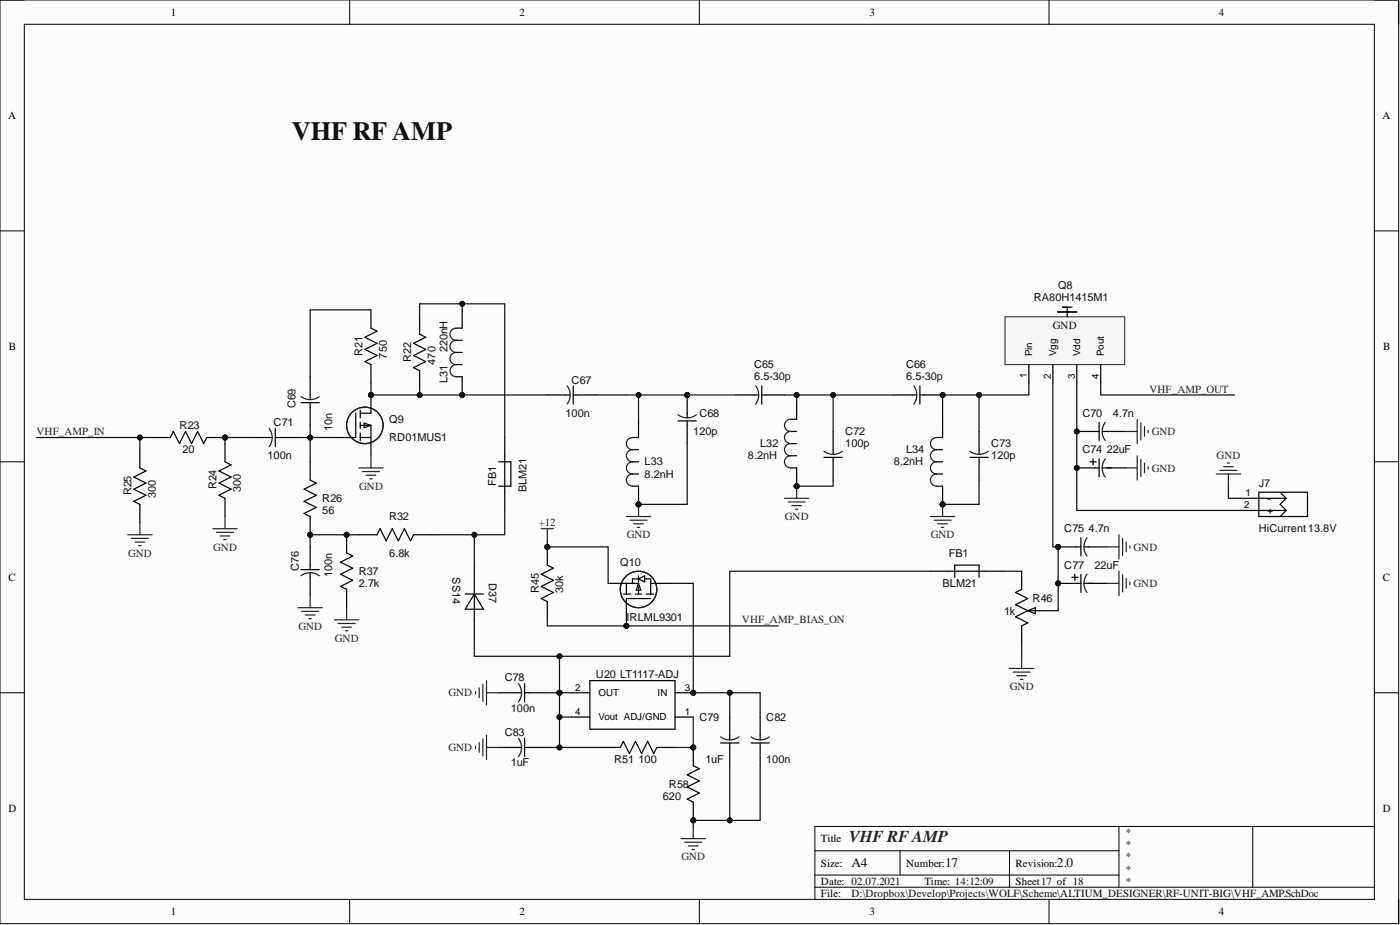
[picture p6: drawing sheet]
<svg xmlns="http://www.w3.org/2000/svg" width="292mm" height="193mm" viewBox="0 0 292 193" stroke-linecap="round" stroke-linejoin="round" font-family="sans-serif">
<defs><g id="words">
<text font-size="5.5" fill="#0e0e0e" x="60.9" y="29.2">VHF RF AMP</text>
<text font-size="3.5" fill="#262626" x="177.1" y="175.7">VHF RFAMP</text>
<g font-size="2.8" fill="#0e0e0e">
<text x="177.6" y="180.9">A4</text>
<text x="197.2" y="180.9">17</text>
<text x="220.5" y="180.9">2.0</text>
</g>
<g font-size="2.3">
<text x="35.6" y="3.3">1</text>
<text x="108.4" y="3.3">2</text>
<text x="181.4" y="3.3">3</text>
<text x="254.3" y="3.3">4</text>
<text x="1.7" y="24.8">A</text>
<text x="288.4" y="24.8">A</text>
<text x="1.9" y="73">B</text>
<text x="288.6" y="73">B</text>
<text x="1.8" y="121.2">C</text>
<text x="288.5" y="121.2">C</text>
<text x="1.8" y="169.4">D</text>
<text x="288.5" y="169.4">D</text>
<text x="171.3" y="175.7">Title</text>
<text x="171.3" y="180.8">Size:</text>
<text x="171.3" y="184.6">Date: 02.07.2021</text>
<text x="189.1" y="180.8">Number:</text>
<text x="192.9" y="184.6">Time: 14:12:09</text>
<text x="211.9" y="180.8">Revision:</text>
<text x="211.9" y="184.6">Sheet17 of 18</text>
<text x="35.6" y="190.9">1</text>
<text x="108.4" y="190.9">2</text>
<text x="171.3" y="187.1">File:</text>
<text x="181.4" y="190.9">3</text>
<text x="254.3" y="190.9">4</text>
</g>
<g font-size="2.3" fill="#0e0e0e">
<text x="215.7" y="62.9">RA80H1415M1</text>
<text x="220.8" y="60.3">Q8</text>
<text x="219.7" y="68.5">GND</text>
<text x="75.6" y="74.2" transform="rotate(-90 75.6 74.2)">R21</text>
<text x="80.7" y="74.8" transform="rotate(-90 80.7 74.8)">750</text>
<text x="85.8" y="75.5" transform="rotate(-90 85.8 75.5)">R22</text>
<text x="90.8" y="76.1" transform="rotate(-90 90.8 76.1)">470</text>
<text x="93.4" y="73.5" transform="rotate(-90 93.4 73.5)">220nH</text>
<text x="157.3" y="76.8">C65</text>
<text x="189.1" y="76.8">C66</text>
<text x="93.4" y="79.9" transform="rotate(-90 93.4 79.9)">L31</text>
<text x="119.3" y="80">C67</text>
<text x="157.3" y="79.4">6.5-30p</text>
<text x="189.1" y="79.4">6.5-30p</text>
<text x="37.5" y="89.5">R23</text>
<text x="57.1" y="88.9">C71</text>
<text x="61.7" y="85.2" transform="rotate(-90 61.7 85.2)">C69</text>
<text x="81.2" y="88.2">Q9</text>
<text x="118" y="87">100n</text>
<text x="145.9" y="87">C68</text>
<text x="225.8" y="87">C70</text>
<text x="232.2" y="87">4.7n</text>
<text x="38.1" y="94.6">20</text>
<text x="55.8" y="95.8">100n</text>
<text x="69.3" y="90" transform="rotate(-90 69.3 90)">10n</text>
<text x="81.2" y="92">RD01MUS1</text>
<text x="144.6" y="90.8">120p</text>
<text x="156.1" y="95.8">8.2nH</text>
<text x="158.6" y="93.3">L32</text>
<text x="176.4" y="93.3">100p</text>
<text x="176.4" y="90.8">C72</text>
<text x="189.1" y="94.6">L34</text>
<text x="206.8" y="95.8">120p</text>
<text x="206.8" y="93.3">C73</text>
<text x="225.8" y="94.6">C74</text>
<text x="230.9" y="94.6">22uF</text>
<text x="103.5" y="101.4" transform="rotate(-90 103.5 101.4)">FB1</text>
<text x="134.5" y="99.6">8.2nH</text>
<text x="134.5" y="97.1">L33</text>
<text x="186.5" y="97.1">8.2nH</text>
<text x="262.6" y="101.5">J7</text>
<text x="27.4" y="103.4" transform="rotate(-90 27.4 103.4)">R25</text>
<text x="32.5" y="104" transform="rotate(-90 32.5 104)">300</text>
<text x="45.2" y="102.1" transform="rotate(-90 45.2 102.1)">R24</text>
<text x="50.2" y="102.7" transform="rotate(-90 50.2 102.7)">300</text>
<text x="67.2" y="104.7">R26</text>
<text x="67.2" y="107.2">56</text>
<text x="109.9" y="102.7" transform="rotate(-90 109.9 102.7)">BLM21</text>
<text x="81.2" y="108.5">R32</text>
<text x="222" y="111.1">C75</text>
<text x="227.1" y="111.1">4.7n</text>
<text x="262.6" y="111.1">HiCurrent13.8V</text>
<text x="62.3" y="119.2" transform="rotate(-90 62.3 119.2)">C76</text>
<text x="74.9" y="119.9">R37</text>
<text x="81.2" y="116.1">6.8k</text>
<text x="129.4" y="118">Q10</text>
<text x="197.9" y="116.1">FB1</text>
<text x="222" y="118.7">C77</text>
<text x="228.4" y="118.7">22uF</text>
<text x="69.3" y="120.4" transform="rotate(-90 69.3 120.4)">100n</text>
<text x="74.9" y="122.5">2.7k</text>
<text x="94.4" y="120.4" transform="rotate(90 94.4 120.4)">SS14</text>
<text x="102" y="121.7" transform="rotate(90 102 121.7)">D37</text>
<text x="112.4" y="123.6" transform="rotate(-90 112.4 123.6)">R45</text>
<text x="117.5" y="123.6" transform="rotate(-90 117.5 123.6)">30k</text>
<text x="196.7" y="122.5">BLM21</text>
<text x="215.4" y="125.7">R46</text>
<text x="130.7" y="129.5">I</text>
<text x="131.4" y="129.5">RLML9301</text>
<text x="209.5" y="128.2">1k</text>
<text x="105.3" y="142.2">C78</text>
<text x="124.3" y="141.5">U20 LT1117-ADJ</text>
<text x="106.6" y="148.5">100n</text>
<text x="105.3" y="153.6">C83</text>
<text x="145.9" y="150.4">C79</text>
<text x="159.9" y="150.4">C82</text>
<text x="106.6" y="159.9">1uF</text>
<text x="128.2" y="159.2">R51</text>
<text x="133.2" y="159.2">100</text>
<text x="147.2" y="159.2">1uF</text>
<text x="159.9" y="159.2">100n</text>
<text x="138.3" y="166.8">620</text>
<text x="139.6" y="164.3">R58</text>
<text x="234.7" y="174.4">*</text>
<text x="234.7" y="177">*</text>
<text x="234.7" y="179.5">*</text>
<text x="234.7" y="182">*</text>
<text x="234.7" y="184.6">*</text>
<text x="177.6" y="187.1">D:\Dropbox\Develop\Projects\WOLF\Scheme\ALTIUM_DESIGNER\RF-UNIT-BIG\VHF_AMP.SchDoc</text>
</g>
<g font-size="2.3" fill="#262626">
<text x="239.8" y="81.9">VHF_AMP_OUT</text>
<text x="7.6" y="90.8">VHF_AMP_IN</text>
<text x="240.3" y="90.8">GND</text>
<text x="253.8" y="95.8">GND</text>
<text x="240.3" y="98.4">GND</text>
<text x="74.9" y="102.2">GND</text>
<text x="112.4" y="109.8">+12</text>
<text x="130.8" y="112.3">GND</text>
<text x="163.8" y="108.5">GND</text>
<text x="194.2" y="112.3">GND</text>
<text x="26.7" y="116.1">GND</text>
<text x="44.5" y="114.9">GND</text>
<text x="236.5" y="114.9">GND</text>
<text x="236.5" y="122.5">GND</text>
<text x="62.3" y="131.3">GND</text>
<text x="154.8" y="130.1">VHF_AMP_BIAS_ON</text>
<text x="69.9" y="133.9">GND</text>
<text x="93.6" y="145.3">GND</text>
<text x="210.7" y="144">GND</text>
<text x="93.6" y="156.7">GND</text>
<text x="142.2" y="179.5">GND</text>
</g>
<g font-size="2">
<text x="215.4" y="74.3" transform="rotate(-90 215.4 74.3)">Pin</text>
<text x="220.4" y="74.3" transform="rotate(-90 220.4 74.3)">Vgg</text>
<text x="225.3" y="74.3" transform="rotate(-90 225.3 74.3)">Vdd</text>
<text x="230.3" y="74.3" transform="rotate(-90 230.3 74.3)">Pout</text>
<text x="214.3" y="78.9" transform="rotate(-90 214.3 78.9)">1</text>
<text x="219.3" y="79.1" transform="rotate(-90 219.3 79.1)">2</text>
<text x="224.2" y="79.1" transform="rotate(-90 224.2 79.1)">3</text>
<text x="229.2" y="79.1" transform="rotate(-90 229.2 79.1)">4</text>
<text x="259.6" y="106.1">2</text>
<text x="259.9" y="103.5">1</text>
<text x="264.4" y="107.2">+</text>
<text x="264.4" y="104.6">-</text>
<text x="120" y="149.2">4</text>
<text x="120" y="144.1">2</text>
<text x="124.9" y="145.2">OUT</text>
<text x="137.2" y="145.2">IN</text>
<text x="142.9" y="144.1">3</text>
<text x="142.9" y="149.2">1</text>
<text x="124.9" y="150.3">Vout ADJ/GND</text>
</g>
</g></defs>
<path d="M0 0h291.8v192.7h-291.8z" fill-rule="evenodd" fill="#fcfcfc"/>
<path d="M0 0h291.8v192.7h-291.8z" fill="none" stroke="#000" stroke-width=".21"/>
<path d="M5.1 5.1h281.7v182.5h-281.7z" fill-rule="evenodd" fill="#fcfcfc"/>
<g fill="none" stroke="#000" stroke-width=".21">
<path d="M0 0h5.1M73 0v5.1M145.9 0v5.1M218.9 0v5.1M286.8 0h5v5.1M5.1 5.1h281.7v182.5h-281.7zM0 48.2h5.1M286.8 48.2h5M0 96.3h5.1M286.8 96.3h5M0 144.5h5.1M286.8 144.5h5"/>
<path d="M170 177.5h63.5M187.8 177.5v5.1M210.6 177.5v7.6M233.5 172.4v12.7M261.4 172.4v12.7M286.8 172.4h-116.8v15.2M73 187.6v5.1M145.9 187.6v5.1M170 185.1h116.8M170 182.6h63.5M218.9 187.6v5.1M291.8 187.6v5.1"/>
</g>
<path d="M29.2 93.8v3.8l1.3 .6-2.6 1.3 2.6 1.3-2.6 1.3 2.6 1.2-2.6 1.3 1.3 .6v3.8" fill="none" stroke="#000" stroke-width=".25"/>
<circle cx="46.9" cy="91.3" r=".51" fill="#0e0e0e"/>
<circle cx="46.9" cy="91.3" r=".51" fill="none" stroke="#0e0e0e" stroke-width=".21"/>
<path d="M31.7 91.3h3.8l.7-1.3 1.2 2.5 1.3-2.5 1.3 2.5 1.2-2.5 1.3 2.5 .6-1.2h3.8" fill="none" stroke="#000" stroke-width=".25"/>
<circle cx="46.9" cy="91.3" r=".51" fill="#0e0e0e"/>
<circle cx="46.9" cy="91.3" r=".51" fill="none" stroke="#0e0e0e" stroke-width=".21"/>
<path d="M46.9 92.5v3.8l1.3 .7-2.5 1.2 2.5 1.3-2.5 1.3 2.5 1.3-2.5 1.2 1.2 .7v3.8M52 91.3h4.8M57.4 91.3h4.8M57.4 89.4v3.8" fill="none" stroke="#000" stroke-width=".25"/>
<path d="M26.6 111.6h5.1M27.4 112.3h3.6M28.2 113.1h2M28.9 113.8h.5M29.2 109v2.6M44.4 110.3h5.1M45.2 111.1h3.5M45.9 111.8h2.1M46.7 112.6h.5M46.9 107.8v2.5" fill="none" stroke="#262626" stroke-width=".25"/>
<path d="M56.2 89.4a3.2 3.2 0 0 1 0 3.8" fill="none" stroke="#1c1c1c" stroke-width=".25"/>
<circle cx="77.4" cy="82.4" r=".51" fill="#0e0e0e"/>
<circle cx="77.4" cy="82.4" r=".51" fill="none" stroke="#0e0e0e" stroke-width=".21"/>
<path d="M74.2 86.2v5.1h-1.9M75.2 85.6v1.6M75.2 88.1v1.3M75.2 90.3v1.6M75.2 88.7h2.2M76 88.3l1.4 .4-1.4 .5zM77.4 88.7v2.6h-2.2M77.4 82.4v3.8h-2.2" fill="none" stroke="#000" stroke-width=".25"/>
<circle cx="76.1" cy="88.7" r="3.8" fill="none" stroke="#1c1c1c" stroke-width=".25"/>
<circle cx="77.4" cy="82.4" r=".51" fill="#0e0e0e"/>
<circle cx="77.4" cy="82.4" r=".51" fill="none" stroke="#0e0e0e" stroke-width=".21"/>
<path d="M64.7 78.6v4.8M77.4 64.7v3.8l1.3 .6-2.6 1.3 2.6 1.2-2.6 1.3 2.6 1.3-2.6 1.2 1.3 .7v3.8M62.8 84h3.8M64.7 84v4.7M68.5 91.3h3.8M77.4 91.3v3.8" fill="none" stroke="#000" stroke-width=".25"/>
<path d="M74.9 97.6h5M75.6 98.4h3.6M76.4 99.1h2M77.1 99.9h.6M77.4 95.1v2.5" fill="none" stroke="#262626" stroke-width=".25"/>
<path d="M62.8 82.7a3.2 3.2 0 0 0 3.8 0" fill="none" stroke="#1c1c1c" stroke-width=".25"/>
<circle cx="64.7" cy="111.6" r=".51" fill="#0e0e0e"/>
<circle cx="64.7" cy="111.6" r=".51" fill="none" stroke="#0e0e0e" stroke-width=".21"/>
<path d="M64.7 100.1l1.3 .7-2.6 1.3 2.6 1.2-2.6 1.3 2.6 1.3-2.6 1.2 1.3 .7v3.8" fill="none" stroke="#000" stroke-width=".25"/>
<circle cx="64.7" cy="111.6" r=".51" fill="#0e0e0e"/>
<circle cx="64.7" cy="111.6" r=".51" fill="none" stroke="#0e0e0e" stroke-width=".21"/>
<path d="M64.7 96.3v3.8M62.8 118.8h3.8M64.7 114.1v4.7M64.7 119.5v4.7" fill="none" stroke="#000" stroke-width=".25"/>
<path d="M62.8 120.1a3.2 3.2 0 0 1 3.8 0" fill="none" stroke="#1c1c1c" stroke-width=".25"/>
<path d="M62.2 126.8h5M62.9 127.5h3.6M63.7 128.3h2M64.5 129.1h.5M64.7 124.2v2.6" fill="none" stroke="#262626" stroke-width=".25"/>
<circle cx="72.3" cy="111.6" r=".51" fill="#0e0e0e"/>
<circle cx="72.3" cy="111.6" r=".51" fill="none" stroke="#0e0e0e" stroke-width=".21"/>
<path d="M72.3 111.6v3.8l1.3 .6-2.5 1.3 2.5 1.2-2.5 1.3 2.5 1.3-2.5 1.2 1.2 .7v3.8" fill="none" stroke="#000" stroke-width=".25"/>
<circle cx="72.3" cy="111.6" r=".51" fill="#0e0e0e"/>
<circle cx="72.3" cy="111.6" r=".51" fill="none" stroke="#0e0e0e" stroke-width=".21"/>
<path d="M74.9 111.6h3.8l.6-1.3 1.3 2.5 1.2-2.5 1.3 2.5 1.3-2.5 1.2 2.5 .7-1.2h3.8" fill="none" stroke="#000" stroke-width=".25"/>
<path d="M69.8 129.3h5.1M70.5 130.1h3.6M71.3 130.8h2M72.1 131.6h.5M72.3 126.8v2.5" fill="none" stroke="#262626" stroke-width=".25"/>
<circle cx="144.6" cy="155.9" r=".51" fill="#0e0e0e"/>
<circle cx="144.6" cy="155.9" r=".51" fill="none" stroke="#0e0e0e" stroke-width=".21"/>
<circle cx="144.6" cy="171.1" r=".51" fill="#0e0e0e"/>
<circle cx="144.6" cy="171.1" r=".51" fill="none" stroke="#0e0e0e" stroke-width=".21"/>
<path d="M144.6 155.9v3.8l1.3 .7-2.5 1.2 2.5 1.3-2.5 1.3 2.5 1.2-2.5 1.3 1.2 .6" fill="none" stroke="#000" stroke-width=".25"/>
<circle cx="144.6" cy="155.9" r=".51" fill="#0e0e0e"/>
<circle cx="144.6" cy="155.9" r=".51" fill="none" stroke="#0e0e0e" stroke-width=".21"/>
<path d="M144.6 167.3v3.8" fill="none" stroke="#000" stroke-width=".25"/>
<circle cx="144.6" cy="171.1" r=".51" fill="#0e0e0e"/>
<circle cx="144.6" cy="171.1" r=".51" fill="none" stroke="#0e0e0e" stroke-width=".21"/>
<path d="M104 155.9h4.8M109.5 155.9h4.7M109.5 154v3.8" fill="none" stroke="#000" stroke-width=".25"/>
<path d="M108.2 154a3.2 3.2 0 0 1 0 3.8" fill="none" stroke="#1c1c1c" stroke-width=".25"/>
<circle cx="114.2" cy="114.1" r=".51" fill="#0e0e0e"/>
<circle cx="114.2" cy="114.1" r=".51" fill="none" stroke="#0e0e0e" stroke-width=".21"/>
<path d="M114.2 114.1v3.8l1.3 .6-2.6 1.3 2.6 1.3-2.6 1.2 2.6 1.3-2.6 1.3 1.3 .6v3.8" fill="none" stroke="#000" stroke-width=".25"/>
<circle cx="114.2" cy="114.1" r=".51" fill="#0e0e0e"/>
<circle cx="114.2" cy="114.1" r=".51" fill="none" stroke="#0e0e0e" stroke-width=".21"/>
<path d="M125.6 155.9h3.8l.7-1.2 1.2 2.5 1.3-2.5 1.3 2.5 1.2-2.5 1.3 2.5 .6-1.3h3.8M150.4 155h3.8M152.3 149.6v4.8M152.3 155v4.7" fill="none" stroke="#000" stroke-width=".25"/>
<path d="M150.3 153.7a3.2 3.2 0 0 0 3.9 0" fill="none" stroke="#1c1c1c" stroke-width=".25"/>
<circle cx="130.7" cy="130.6" r=".51" fill="#0e0e0e"/>
<circle cx="130.7" cy="130.6" r=".51" fill="none" stroke="#0e0e0e" stroke-width=".21"/>
<g fill="none" stroke="#000" stroke-width=".25">
<path d="M126.9 121.7h6.3M130.1 123.9h1.5M130.7 121.7v2.2M132.6 123.9h1.3M133.2 120.8l1.3-.7v1.3zM133.2 121.7l.5 1.4h-.9zM133.2 120.1v1.3M133.2 121.7v2.2M133.2 120.8h-1.2v.9M134.5 120.8h1.3v3.1M134.8 123.9h1.6M135.8 124.9h-5.1v5.7"/>
<path d="M135.8 121.7h3.8"/>
</g>
<circle cx="133.2" cy="123" r="3.8" fill="none" stroke="#1c1c1c" stroke-width=".25"/>
<circle cx="130.7" cy="130.6" r=".51" fill="#0e0e0e"/>
<circle cx="130.7" cy="130.6" r=".51" fill="none" stroke="#0e0e0e" stroke-width=".21"/>
<circle cx="144.6" cy="144.5" r=".51" fill="#0e0e0e"/>
<circle cx="144.6" cy="144.5" r=".51" fill="none" stroke="#0e0e0e" stroke-width=".21"/>
<path d="M119.3 149.6h3.8M123.1 142h17.7v10.1h-17.7zM140.8 144.5h3.8" fill="none" stroke="#000" stroke-width=".25"/>
<circle cx="144.6" cy="144.5" r=".51" fill="#0e0e0e"/>
<circle cx="144.6" cy="144.5" r=".51" fill="none" stroke="#0e0e0e" stroke-width=".21"/>
<g fill="none" stroke="#000" stroke-width=".25">
<path d="M87.5 65.9v3.8l1.3 .7-2.5 1.2 2.5 1.3-2.5 1.3 2.5 1.2-2.5 1.3 1.2 .6v3.8M104 96.3h2.6v5.1h-2.6M105.3 91.3v15.2M114.2 82.4h4.8M119.6 82.4h4.7M119.6 80.5v3.8M99 117.9v15.2M97.1 123.9h3.8M99 123.9l1.9 3.2h-3.8zM104 144.5h4.8M109.5 144.5h4.7M109.5 142.6v3.8"/>
<path d="M119.3 144.5h3.8M140.8 149.6h3.8M156.7 155h3.8M158.6 149.6v4.8M158.6 155v4.7"/>
</g>
<g fill="none" stroke="#262626" stroke-width=".25">
<path d="M112.9 110.3h2.6M114.2 110.3v2.5M99.2 144.3v.5M99.2 155.7v.5M100 143.5v2M100 154.9v2M100.7 142.7v3.6M100.7 154.2v3.5M101.5 142v5.1M101.5 153.4v5.1M101.5 144.5h2.5M101.5 155.9h2.5"/>
<path d="M142.1 174.9h5.1M142.9 175.7h3.5M143.6 176.5h2.1M144.4 177.2h.5M144.6 172.4v2.5"/>
</g>
<path d="M118.3 80.5a3.2 3.2 0 0 1 0 3.8M108.2 142.6a3.2 3.2 0 0 1 0 3.8M156.7 153.7a3.2 3.2 0 0 0 3.8 0" fill="none" stroke="#1c1c1c" stroke-width=".25"/>
<path d="M209.7 66.1h25v10h-25z" fill-rule="evenodd" fill="#f5f5f5"/>
<path d="M209.7 66.1h25v10h-25z" fill="none" stroke="#262626" stroke-width=".21"/>
<path d="M214.7 76.1v3.8M219.7 76.1v3.8M220.7 65.1h4M221.7 64.1h2M222.7 64.1v2M224.7 76.1v3.8M229.7 76.1v3.8" fill="none" stroke="#000" stroke-width=".25"/>
<circle cx="133.2" cy="105.2" r=".51" fill="#0e0e0e"/>
<circle cx="133.2" cy="105.2" r=".51" fill="none" stroke="#0e0e0e" stroke-width=".21"/>
<path d="M132 98.9h1.2M132 96.3h1.2M132 93.8h1.2M132 91.3h1.2M132 101.4h1.2v3.8" fill="none" stroke="#000" stroke-width=".25"/>
<path d="M132 91.3a1.27 1.27 0 0 0-1.3 1.2 1.27 1.27 0 0 0 1.3 1.3 1.27 1.27 0 0 0-1.3 1.3 1.27 1.27 0 0 0 1.3 1.2 1.27 1.27 0 0 0-1.3 1.3 1.27 1.27 0 0 0 1.3 1.3 1.27 1.27 0 0 0-1.3 1.2 1.27 1.27 0 0 0 1.3 1.3" fill="none" stroke="#1c1c1c" stroke-width=".25"/>
<circle cx="133.2" cy="105.2" r=".51" fill="#0e0e0e"/>
<circle cx="133.2" cy="105.2" r=".51" fill="none" stroke="#0e0e0e" stroke-width=".21"/>
<path d="M133.2 87.5v3.8M153.5 82.4h4.8M158.9 82.4h4.8M158.9 80.5v3.8" fill="none" stroke="#000" stroke-width=".25"/>
<path d="M157.7 80.5a3.2 3.2 0 0 1 0 3.8" fill="none" stroke="#1c1c1c" stroke-width=".25"/>
<circle cx="196.7" cy="82.4" r=".51" fill="#0e0e0e"/>
<circle cx="196.7" cy="82.4" r=".51" fill="none" stroke="#0e0e0e" stroke-width=".21"/>
<path d="M190.3 82.4h1M191.9 82.4h4.8M191.9 80.5v3.8" fill="none" stroke="#000" stroke-width=".25"/>
<path d="M190.7 80.5a3.2 3.2 0 0 1 0 3.8" fill="none" stroke="#1c1c1c" stroke-width=".25"/>
<circle cx="196.7" cy="82.4" r=".51" fill="#0e0e0e"/>
<circle cx="196.7" cy="82.4" r=".51" fill="none" stroke="#0e0e0e" stroke-width=".21"/>
<path d="M186.5 82.4h3.8" fill="none" stroke="#000" stroke-width=".25"/>
<circle cx="166.2" cy="101.4" r=".51" fill="#0e0e0e"/>
<circle cx="166.2" cy="101.4" r=".51" fill="none" stroke="#0e0e0e" stroke-width=".21"/>
<path d="M164.9 97.6h1.3v3.8M164.9 95.1h1.3M164.9 92.5h1.3M164.9 90h1.3M164.9 87.5h1.3" fill="none" stroke="#000" stroke-width=".25"/>
<path d="M164.9 87.5a1.27 1.27 0 0 0-1.2 1.2 1.27 1.27 0 0 0 1.2 1.3 1.27 1.27 0 0 0-1.2 1.3 1.27 1.27 0 0 0 1.2 1.2 1.27 1.27 0 0 0-1.2 1.3 1.27 1.27 0 0 0 1.2 1.3 1.27 1.27 0 0 0-1.2 1.2 1.27 1.27 0 0 0 1.2 1.3" fill="none" stroke="#1c1c1c" stroke-width=".25"/>
<circle cx="166.2" cy="101.4" r=".51" fill="#0e0e0e"/>
<circle cx="166.2" cy="101.4" r=".51" fill="none" stroke="#0e0e0e" stroke-width=".21"/>
<path d="M166.2 83.7v3.8M171.9 95.4h3.8M173.8 90v4.8M173.8 95.4v4.7" fill="none" stroke="#000" stroke-width=".25"/>
<path d="M171.9 94.1a3.2 3.2 0 0 0 3.8 0" fill="none" stroke="#1c1c1c" stroke-width=".25"/>
<circle cx="196.7" cy="105.2" r=".51" fill="#0e0e0e"/>
<circle cx="196.7" cy="105.2" r=".51" fill="none" stroke="#0e0e0e" stroke-width=".21"/>
<path d="M195.4 98.9h1.3M195.4 96.3h1.3M195.4 93.8h1.3M195.4 91.3h1.3M195.4 101.4h1.3v3.8" fill="none" stroke="#000" stroke-width=".25"/>
<path d="M195.4 91.3a1.27 1.27 0 0 0-1.3 1.2 1.27 1.27 0 0 0 1.3 1.3 1.27 1.27 0 0 0-1.3 1.3 1.27 1.27 0 0 0 1.3 1.2 1.27 1.27 0 0 0-1.3 1.3 1.27 1.27 0 0 0 1.3 1.3 1.27 1.27 0 0 0-1.3 1.2 1.27 1.27 0 0 0 1.3 1.3" fill="none" stroke="#1c1c1c" stroke-width=".25"/>
<circle cx="196.7" cy="105.2" r=".51" fill="#0e0e0e"/>
<circle cx="196.7" cy="105.2" r=".51" fill="none" stroke="#0e0e0e" stroke-width=".21"/>
<path d="M196.7 87.5v3.8M202.4 95.4h3.8M204.3 90v4.8M204.3 95.4v4.7" fill="none" stroke="#000" stroke-width=".25"/>
<path d="M202.4 94.1a3.2 3.2 0 0 0 3.8 0" fill="none" stroke="#1c1c1c" stroke-width=".25"/>
<circle cx="143.4" cy="82.4" r=".51" fill="#0e0e0e"/>
<circle cx="143.4" cy="82.4" r=".51" fill="none" stroke="#0e0e0e" stroke-width=".21"/>
<path d="M141.5 87.8h3.8M143.4 82.4v4.8M143.4 87.8v4.7" fill="none" stroke="#000" stroke-width=".25"/>
<path d="M141.5 86.5a3.2 3.2 0 0 0 3.8 0" fill="none" stroke="#1c1c1c" stroke-width=".25"/>
<circle cx="143.4" cy="82.4" r=".51" fill="#0e0e0e"/>
<circle cx="143.4" cy="82.4" r=".51" fill="none" stroke="#0e0e0e" stroke-width=".21"/>
<path d="M130.7 107.8h5.1M131.4 108.5h3.6M132.2 109.3h2M133 110h.5M133.2 105.2v2.6" fill="none" stroke="#262626" stroke-width=".25"/>
<circle cx="133.2" cy="105.2" r=".51" fill="#0e0e0e"/>
<circle cx="133.2" cy="105.2" r=".51" fill="none" stroke="#0e0e0e" stroke-width=".21"/>
<path d="M163.7 104h5.1M164.4 104.7h3.6M165.2 105.5h2M166 106.2h.5M166.2 101.4v2.6" fill="none" stroke="#262626" stroke-width=".25"/>
<circle cx="166.2" cy="101.4" r=".51" fill="#0e0e0e"/>
<circle cx="166.2" cy="101.4" r=".51" fill="none" stroke="#0e0e0e" stroke-width=".21"/>
<path d="M194.1 107.8h5.1M194.9 108.5h3.5M195.7 109.3h2M196.4 110h.5M196.7 105.2v2.6" fill="none" stroke="#262626" stroke-width=".25"/>
<circle cx="196.7" cy="105.2" r=".51" fill="#0e0e0e"/>
<circle cx="196.7" cy="105.2" r=".51" fill="none" stroke="#0e0e0e" stroke-width=".21"/>
<path d="M194.1 119.2h15.3M213.2 119.2v3.8l-1.3 .6 2.5 1.3-2.5 1.2 2.5 1.3M199.2 120.4v-2.5h5.1v2.5M214.4 127.4l1.6-.6v1.2zM214.4 127.4h6.4M214.4 127.4l-2.5 1.3 2.5 1.2-1.2 .7v3.8" fill="none" stroke="#000" stroke-width=".25"/>
<path d="M210.6 139.4h5.1M213.2 136.9v2.5M211.4 140.2h3.5M212.1 141h2.1M212.9 141.7h.5" fill="none" stroke="#262626" stroke-width=".25"/>
<circle cx="220.8" cy="114.1" r=".51" fill="#0e0e0e"/>
<circle cx="220.8" cy="114.1" r=".51" fill="none" stroke="#0e0e0e" stroke-width=".21"/>
<path d="M220.8 114.1h4.7M225.5 112.2v3.8M226.2 114.1h.9" fill="none" stroke="#000" stroke-width=".25"/>
<path d="M226.8 112.2a3.2 3.2 0 0 0 0 3.8" fill="none" stroke="#1c1c1c" stroke-width=".25"/>
<circle cx="220.8" cy="114.1" r=".51" fill="#0e0e0e"/>
<circle cx="220.8" cy="114.1" r=".51" fill="none" stroke="#0e0e0e" stroke-width=".21"/>
<path d="M224.6 90h4.7M229.3 88.1v3.8M230 90h4.7M227.1 114.1h3.8" fill="none" stroke="#000" stroke-width=".25"/>
<path d="M230.6 88.1a3.2 3.2 0 0 0 0 3.8" fill="none" stroke="#1c1c1c" stroke-width=".25"/>
<path d="M234.7 90h2.6M237.3 87.5v5M238 88.2v3.6M238.8 89v2M239.6 89.8v.5" fill="none" stroke="#262626" stroke-width=".25"/>
<circle cx="220.8" cy="121.7" r=".51" fill="#0e0e0e"/>
<circle cx="220.8" cy="121.7" r=".51" fill="none" stroke="#0e0e0e" stroke-width=".21"/>
<path d="M224.3 119.8v1.3M225.5 119.8v3.8M220.8 121.7h4.7M223.6 120.4h1.3M226.2 121.7h4.7" fill="none" stroke="#000" stroke-width=".25"/>
<path d="M226.8 119.8a3.2 3.2 0 0 0 0 3.8" fill="none" stroke="#1c1c1c" stroke-width=".25"/>
<circle cx="220.8" cy="121.7" r=".51" fill="#0e0e0e"/>
<circle cx="220.8" cy="121.7" r=".51" fill="none" stroke="#0e0e0e" stroke-width=".21"/>
<path d="M224.6 97.6h4.7M227.4 96.3h1.3M228.1 95.7v1.3M229.3 95.7v3.8M230 97.6h4.7M258.8 106.5h9.6M258.8 104h9.6M262.6 102.7h10.2v5.1h-10.2zM267.1 102.7l1.3 1.3M268.4 106.5l-1.3 1.3M268.4 104l-1.3 1.2 1.3 1.3" fill="none" stroke="#000" stroke-width=".25"/>
<path d="M230.6 95.7a3.2 3.2 0 0 0 0 3.8" fill="none" stroke="#1c1c1c" stroke-width=".25"/>
<g fill="none" stroke="#262626" stroke-width=".25">
<path d="M234.7 97.6h2.6M237.3 95.1v5M238 95.8v3.6M238.8 96.6v2M239.6 97.4v.5M253.8 98.9h5M254.5 98.1h3.6M255.3 97.4h2M256 96.6h.6M256.3 98.9v2.5M230.9 114.1h2.6M233.5 111.6v5"/>
<path d="M233.5 119.2v5M234.2 112.3v3.6M234.2 119.9v3.6M235 113.1v2M235.7 113.8v.5M230.9 121.7h2.6M235 120.7v2M235.7 121.4v.6"/>
</g>
<circle cx="96.4" cy="82.4" r=".51" fill="#0e0e0e"/>
<circle cx="96.4" cy="82.4" r=".51" fill="none" stroke="#0e0e0e" stroke-width=".21"/>
<path d="M95.2 78.6h1.2v3.8M95.2 76.1h1.2M95.2 73.5h1.2M95.2 71h1.2M95.2 68.5h1.2" fill="none" stroke="#000" stroke-width=".25"/>
<path d="M95.2 68.5a1.27 1.27 0 0 0-1.3 1.2 1.27 1.27 0 0 0 1.3 1.3 1.27 1.27 0 0 0-1.3 1.3 1.27 1.27 0 0 0 1.3 1.2 1.27 1.27 0 0 0-1.3 1.3 1.27 1.27 0 0 0 1.3 1.3 1.27 1.27 0 0 0-1.3 1.2 1.27 1.27 0 0 0 1.3 1.3" fill="none" stroke="#1c1c1c" stroke-width=".25"/>
<circle cx="96.4" cy="82.4" r=".51" fill="#0e0e0e"/>
<circle cx="96.4" cy="82.4" r=".51" fill="none" stroke="#0e0e0e" stroke-width=".21"/>
<path d="M96.4 64.7v3.8" fill="none" stroke="#000" stroke-width=".25"/>
<path d="M219.7 79.9v34.2h1.1v13.3" fill="none" stroke="#0e0e0e" stroke-width=".25"/>
<circle cx="220.8" cy="121.7" r=".51" fill="#0e0e0e"/>
<circle cx="220.8" cy="121.7" r=".51" fill="none" stroke="#0e0e0e" stroke-width=".21"/>
<circle cx="220.8" cy="114.1" r=".51" fill="#0e0e0e"/>
<circle cx="220.8" cy="114.1" r=".51" fill="none" stroke="#0e0e0e" stroke-width=".21"/>
<path d="M7.6 91.3h24.1" fill="none" stroke="#0e0e0e" stroke-width=".25"/>
<circle cx="29.2" cy="91.3" r=".51" fill="#0e0e0e"/>
<circle cx="29.2" cy="91.3" r=".51" fill="none" stroke="#0e0e0e" stroke-width=".21"/>
<path d="M52 91.3h-5.1v1.2" fill="none" stroke="#0e0e0e" stroke-width=".25"/>
<circle cx="46.9" cy="91.3" r=".51" fill="#0e0e0e"/>
<circle cx="46.9" cy="91.3" r=".51" fill="none" stroke="#0e0e0e" stroke-width=".21"/>
<path d="M62.2 91.3h6.3" fill="none" stroke="#0e0e0e" stroke-width=".25"/>
<circle cx="64.7" cy="91.3" r=".51" fill="#0e0e0e"/>
<circle cx="64.7" cy="91.3" r=".51" fill="none" stroke="#0e0e0e" stroke-width=".21"/>
<path d="M74.9 111.6h-10.2v2.5" fill="none" stroke="#0e0e0e" stroke-width=".25"/>
<circle cx="72.3" cy="111.6" r=".51" fill="#0e0e0e"/>
<circle cx="72.3" cy="111.6" r=".51" fill="none" stroke="#0e0e0e" stroke-width=".21"/>
<circle cx="64.7" cy="111.6" r=".51" fill="#0e0e0e"/>
<circle cx="64.7" cy="111.6" r=".51" fill="none" stroke="#0e0e0e" stroke-width=".21"/>
<path d="M77.4 64.7h-12.7v13.9M77.4 79.9v2.5h36.8" fill="none" stroke="#0e0e0e" stroke-width=".25"/>
<circle cx="96.4" cy="82.4" r=".51" fill="#0e0e0e"/>
<circle cx="96.4" cy="82.4" r=".51" fill="none" stroke="#0e0e0e" stroke-width=".21"/>
<circle cx="87.5" cy="82.4" r=".51" fill="#0e0e0e"/>
<circle cx="87.5" cy="82.4" r=".51" fill="none" stroke="#0e0e0e" stroke-width=".21"/>
<circle cx="77.4" cy="82.4" r=".51" fill="#0e0e0e"/>
<circle cx="77.4" cy="82.4" r=".51" fill="none" stroke="#0e0e0e" stroke-width=".21"/>
<path d="M87.5 65.9v-2.5h17.8v27.9" fill="none" stroke="#0e0e0e" stroke-width=".25"/>
<circle cx="96.4" cy="63.4" r=".51" fill="#0e0e0e"/>
<circle cx="96.4" cy="63.4" r=".51" fill="none" stroke="#0e0e0e" stroke-width=".21"/>
<path d="M105.3 106.5v5.1h-15.2" fill="none" stroke="#0e0e0e" stroke-width=".25"/>
<circle cx="99" cy="111.6" r=".51" fill="#0e0e0e"/>
<circle cx="99" cy="111.6" r=".51" fill="none" stroke="#0e0e0e" stroke-width=".21"/>
<path d="M99 133.1v3.8h17.7v7.6" fill="none" stroke="#0e0e0e" stroke-width=".25"/>
<circle cx="116.7" cy="136.9" r=".51" fill="#0e0e0e"/>
<circle cx="116.7" cy="136.9" r=".51" fill="none" stroke="#0e0e0e" stroke-width=".21"/>
<circle cx="116.7" cy="144.5" r=".51" fill="#0e0e0e"/>
<circle cx="116.7" cy="144.5" r=".51" fill="none" stroke="#0e0e0e" stroke-width=".21"/>
<path d="M116.7 144.5v11.4h-2.5" fill="none" stroke="#0e0e0e" stroke-width=".25"/>
<circle cx="116.7" cy="144.5" r=".51" fill="#0e0e0e"/>
<circle cx="116.7" cy="144.5" r=".51" fill="none" stroke="#0e0e0e" stroke-width=".21"/>
<circle cx="116.7" cy="149.6" r=".51" fill="#0e0e0e"/>
<circle cx="116.7" cy="149.6" r=".51" fill="none" stroke="#0e0e0e" stroke-width=".21"/>
<circle cx="116.7" cy="155.9" r=".51" fill="#0e0e0e"/>
<circle cx="116.7" cy="155.9" r=".51" fill="none" stroke="#0e0e0e" stroke-width=".21"/>
<path d="M114.2 144.5h2.5" fill="none" stroke="#0e0e0e" stroke-width=".25"/>
<circle cx="116.7" cy="144.5" r=".51" fill="#0e0e0e"/>
<circle cx="116.7" cy="144.5" r=".51" fill="none" stroke="#0e0e0e" stroke-width=".21"/>
<path d="M114.2 129.3v1.3h48.2" fill="none" stroke="#0e0e0e" stroke-width=".25"/>
<circle cx="130.7" cy="130.6" r=".51" fill="#0e0e0e"/>
<circle cx="130.7" cy="130.6" r=".51" fill="none" stroke="#0e0e0e" stroke-width=".21"/>
<path d="M114.2 112.8v1.3h12.7v7.6" fill="none" stroke="#0e0e0e" stroke-width=".25"/>
<circle cx="114.2" cy="114.1" r=".51" fill="#0e0e0e"/>
<circle cx="114.2" cy="114.1" r=".51" fill="none" stroke="#0e0e0e" stroke-width=".21"/>
<path d="M116.7 155.9h8.9" fill="none" stroke="#0e0e0e" stroke-width=".25"/>
<circle cx="116.7" cy="155.9" r=".51" fill="#0e0e0e"/>
<circle cx="116.7" cy="155.9" r=".51" fill="none" stroke="#0e0e0e" stroke-width=".21"/>
<path d="M116.7 149.6h2.6" fill="none" stroke="#0e0e0e" stroke-width=".25"/>
<circle cx="116.7" cy="149.6" r=".51" fill="#0e0e0e"/>
<circle cx="116.7" cy="149.6" r=".51" fill="none" stroke="#0e0e0e" stroke-width=".21"/>
<path d="M116.7 144.5h2.6" fill="none" stroke="#0e0e0e" stroke-width=".25"/>
<circle cx="116.7" cy="144.5" r=".51" fill="#0e0e0e"/>
<circle cx="116.7" cy="144.5" r=".51" fill="none" stroke="#0e0e0e" stroke-width=".21"/>
<path d="M194.1 119.2h-41.8v17.7h-35.6" fill="none" stroke="#0e0e0e" stroke-width=".25"/>
<circle cx="116.7" cy="136.9" r=".51" fill="#0e0e0e"/>
<circle cx="116.7" cy="136.9" r=".51" fill="none" stroke="#0e0e0e" stroke-width=".21"/>
<path d="M124.3 82.4h6.4" fill="none" stroke="#0e0e0e" stroke-width=".25"/>
<path d="M130.7 82.4h2.5v5.1" fill="none" stroke="#1c1c1c" stroke-width=".25"/>
<circle cx="133.2" cy="82.4" r=".51" fill="#0e0e0e"/>
<circle cx="133.2" cy="82.4" r=".51" fill="none" stroke="#0e0e0e" stroke-width=".21"/>
<path d="M143.4 92.5v12.7h-10.2" fill="none" stroke="#0e0e0e" stroke-width=".25"/>
<circle cx="133.2" cy="105.2" r=".51" fill="#0e0e0e"/>
<circle cx="133.2" cy="105.2" r=".51" fill="none" stroke="#0e0e0e" stroke-width=".21"/>
<path d="M133.2 82.4h20.3" fill="none" stroke="#1c1c1c" stroke-width=".25"/>
<circle cx="133.2" cy="82.4" r=".51" fill="#0e0e0e"/>
<circle cx="133.2" cy="82.4" r=".51" fill="none" stroke="#0e0e0e" stroke-width=".21"/>
<circle cx="143.4" cy="82.4" r=".51" fill="#0e0e0e"/>
<circle cx="143.4" cy="82.4" r=".51" fill="none" stroke="#0e0e0e" stroke-width=".21"/>
<path d="M139.6 121.7h5v22.8h7.7v5.1" fill="none" stroke="#0e0e0e" stroke-width=".25"/>
<circle cx="144.6" cy="144.5" r=".51" fill="#0e0e0e"/>
<circle cx="144.6" cy="144.5" r=".51" fill="none" stroke="#0e0e0e" stroke-width=".21"/>
<circle cx="152.3" cy="144.5" r=".51" fill="#0e0e0e"/>
<circle cx="152.3" cy="144.5" r=".51" fill="none" stroke="#0e0e0e" stroke-width=".21"/>
<path d="M144.6 149.6v6.3h-3.8" fill="none" stroke="#1c1c1c" stroke-width=".25"/>
<circle cx="144.6" cy="155.9" r=".51" fill="#0e0e0e"/>
<circle cx="144.6" cy="155.9" r=".51" fill="none" stroke="#0e0e0e" stroke-width=".21"/>
<path d="M152.3 159.7v11.4h-7.7v1.3" fill="none" stroke="#0e0e0e" stroke-width=".25"/>
<circle cx="144.6" cy="171.1" r=".51" fill="#0e0e0e"/>
<circle cx="144.6" cy="171.1" r=".51" fill="none" stroke="#0e0e0e" stroke-width=".21"/>
<circle cx="152.3" cy="171.1" r=".51" fill="#0e0e0e"/>
<circle cx="152.3" cy="171.1" r=".51" fill="none" stroke="#0e0e0e" stroke-width=".21"/>
<path d="M158.6 159.7v11.4h-6.3" fill="none" stroke="#0e0e0e" stroke-width=".25"/>
<circle cx="152.3" cy="171.1" r=".51" fill="#0e0e0e"/>
<circle cx="152.3" cy="171.1" r=".51" fill="none" stroke="#0e0e0e" stroke-width=".21"/>
<path d="M152.3 144.5h6.3v5.1" fill="none" stroke="#0e0e0e" stroke-width=".25"/>
<circle cx="152.3" cy="144.5" r=".51" fill="#0e0e0e"/>
<circle cx="152.3" cy="144.5" r=".51" fill="none" stroke="#0e0e0e" stroke-width=".21"/>
<path d="M163.7 82.4h22.8" fill="none" stroke="#0e0e0e" stroke-width=".25"/>
<circle cx="166.2" cy="82.4" r=".51" fill="#0e0e0e"/>
<circle cx="166.2" cy="82.4" r=".51" fill="none" stroke="#0e0e0e" stroke-width=".21"/>
<circle cx="173.8" cy="82.4" r=".51" fill="#0e0e0e"/>
<circle cx="173.8" cy="82.4" r=".51" fill="none" stroke="#0e0e0e" stroke-width=".21"/>
<path d="M173.8 100.1v1.3h-7.6" fill="none" stroke="#0e0e0e" stroke-width=".25"/>
<circle cx="166.2" cy="101.4" r=".51" fill="#0e0e0e"/>
<circle cx="166.2" cy="101.4" r=".51" fill="none" stroke="#0e0e0e" stroke-width=".21"/>
<path d="M204.3 100.1v5.1h-7.6" fill="none" stroke="#0e0e0e" stroke-width=".25"/>
<circle cx="196.7" cy="105.2" r=".51" fill="#0e0e0e"/>
<circle cx="196.7" cy="105.2" r=".51" fill="none" stroke="#0e0e0e" stroke-width=".21"/>
<path d="M196.7 87.5v-5.1h7.6v7.6" fill="none" stroke="#0e0e0e" stroke-width=".25"/>
<circle cx="196.7" cy="82.4" r=".51" fill="#0e0e0e"/>
<circle cx="196.7" cy="82.4" r=".51" fill="none" stroke="#0e0e0e" stroke-width=".21"/>
<circle cx="204.3" cy="82.4" r=".51" fill="#0e0e0e"/>
<circle cx="204.3" cy="82.4" r=".51" fill="none" stroke="#0e0e0e" stroke-width=".21"/>
<path d="M214.7 79.9v2.5h-10.4" fill="none" stroke="#0e0e0e" stroke-width=".25"/>
<circle cx="204.3" cy="82.4" r=".51" fill="#0e0e0e"/>
<circle cx="204.3" cy="82.4" r=".51" fill="none" stroke="#0e0e0e" stroke-width=".21"/>
<path d="M224.7 90l-.1 7.6M209.4 119.2h3.8" fill="none" stroke="#0e0e0e" stroke-width=".25"/>
<circle cx="224.7" cy="97.6" r=".51" fill="#0e0e0e"/>
<circle cx="224.7" cy="97.6" r=".51" fill="none" stroke="#0e0e0e" stroke-width=".21"/>
<circle cx="224.7" cy="90" r=".51" fill="#0e0e0e"/>
<circle cx="224.7" cy="90" r=".51" fill="none" stroke="#0e0e0e" stroke-width=".21"/>
<path d="M224.7 79.9l-.1 10.1" fill="none" stroke="#0e0e0e" stroke-width=".25"/>
<circle cx="224.7" cy="90" r=".51" fill="#0e0e0e"/>
<circle cx="224.7" cy="90" r=".51" fill="none" stroke="#0e0e0e" stroke-width=".21"/>
<path d="M224.7 97.6v8.9h34.1" fill="none" stroke="#0e0e0e" stroke-width=".25"/>
<circle cx="224.7" cy="97.6" r=".51" fill="#0e0e0e"/>
<circle cx="224.7" cy="97.6" r=".51" fill="none" stroke="#0e0e0e" stroke-width=".21"/>
<path d="M229.7 79.9v2.5h27.9M29.2 91.3v2.5M256.3 101.4v2.6h2.5" fill="none" stroke="#0e0e0e" stroke-width=".25"/>
<circle cx="29.2" cy="91.3" r=".51" fill="#0e0e0e"/>
<circle cx="29.2" cy="91.3" r=".51" fill="none" stroke="#0e0e0e" stroke-width=".21"/>
<path d="M64.7 91.3v5" fill="none" stroke="#0e0e0e" stroke-width=".25"/>
<circle cx="64.7" cy="91.3" r=".51" fill="#0e0e0e"/>
<circle cx="64.7" cy="91.3" r=".51" fill="none" stroke="#0e0e0e" stroke-width=".21"/>
<path d="M64.7 88.7v2.6" fill="none" stroke="#0e0e0e" stroke-width=".25"/>
<circle cx="64.7" cy="91.3" r=".51" fill="#0e0e0e"/>
<circle cx="64.7" cy="91.3" r=".51" fill="none" stroke="#0e0e0e" stroke-width=".21"/>
<path d="M87.5 81.1v1.3" fill="none" stroke="#0e0e0e" stroke-width=".25"/>
<circle cx="87.5" cy="82.4" r=".51" fill="#0e0e0e"/>
<circle cx="87.5" cy="82.4" r=".51" fill="none" stroke="#0e0e0e" stroke-width=".21"/>
<path d="M99 111.6v6.3" fill="none" stroke="#0e0e0e" stroke-width=".25"/>
<circle cx="99" cy="111.6" r=".51" fill="#0e0e0e"/>
<circle cx="99" cy="111.6" r=".51" fill="none" stroke="#0e0e0e" stroke-width=".21"/>
<path d="M166.2 82.4v1.3" fill="none" stroke="#1c1c1c" stroke-width=".25"/>
<circle cx="166.2" cy="82.4" r=".51" fill="#0e0e0e"/>
<circle cx="166.2" cy="82.4" r=".51" fill="none" stroke="#0e0e0e" stroke-width=".21"/>
<path d="M173.8 82.4v7.6" fill="none" stroke="#1c1c1c" stroke-width=".25"/>
<circle cx="173.8" cy="82.4" r=".51" fill="#0e0e0e"/>
<circle cx="173.8" cy="82.4" r=".51" fill="none" stroke="#0e0e0e" stroke-width=".21"/>
<path d="M96.4 63.4v1.3M213.2 134.4v2.5" fill="none" stroke="#0e0e0e" stroke-width=".25"/>
<circle cx="96.4" cy="63.4" r=".51" fill="#0e0e0e"/>
<circle cx="96.4" cy="63.4" r=".51" fill="none" stroke="#0e0e0e" stroke-width=".21"/>
<use href="#words"/>
</svg>
